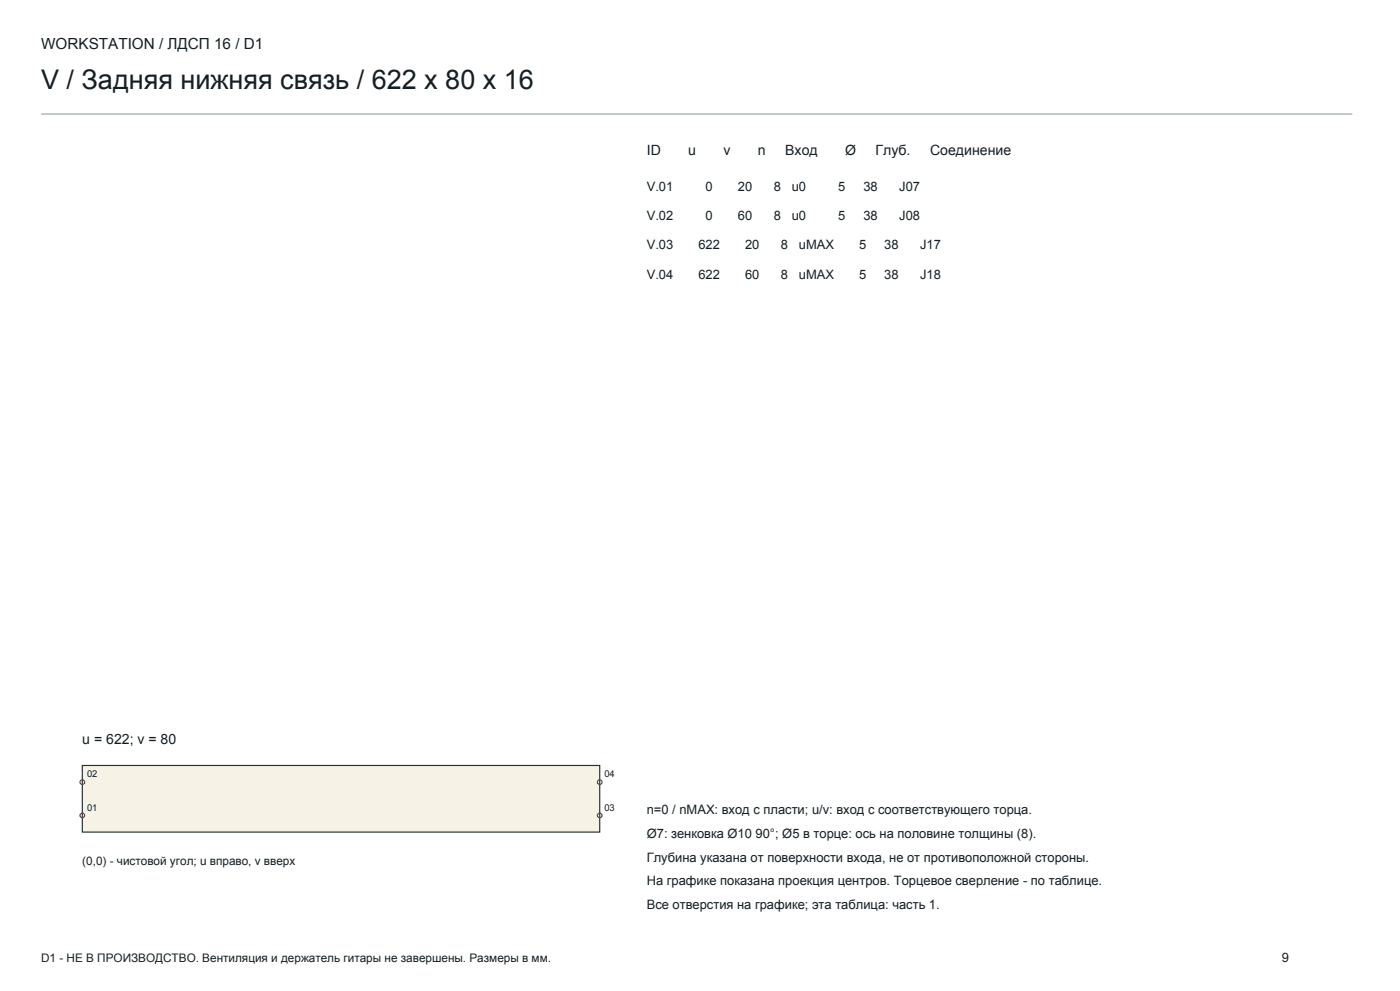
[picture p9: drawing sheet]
<svg xmlns="http://www.w3.org/2000/svg" width="420mm" height="297mm" viewBox="0 0 420 297" stroke-linecap="round" stroke-linejoin="round" font-family="sans-serif">
<defs><g id="words">
<text font-size="8.1" fill="#141f24" x="12.3" y="26.8">V / Задняя нижняя связь / 622 x 80 x 16</text>
<text font-size="4.6" fill="#141f24" x="12.3" y="14.8">WORKSTATION / ЛДСП 16 / D1</text>
<g font-size="4.2" fill="#141f24">
<text x="194" y="46.5">ID</text>
<text x="206.5" y="46.5">u</text>
<text x="217" y="46.5">v</text>
<text x="227.4" y="46.5">n</text>
<text x="235.6" y="46.5">Вход</text>
<text x="253.5" y="46.5">Ø</text>
<text x="262.7" y="46.5">Глуб.</text>
<text x="279" y="46.5">Соединение</text>
<text x="24.7" y="223.1">u = 622; v = 80</text>
</g>
<g font-size="3.9" fill="#141f24">
<text x="194" y="57.1">V.01</text>
<text x="211.7" y="57.1">0</text>
<text x="221.4" y="57.1">20</text>
<text x="232.1" y="57.1">8</text>
<text x="237.5" y="57.1">u0</text>
<text x="251.5" y="57.1">5</text>
<text x="259" y="57.1">38</text>
<text x="269.8" y="57.1">J07</text>
<text x="194" y="65.9">V.02</text>
<text x="211.7" y="65.9">0</text>
<text x="221.4" y="65.9">60</text>
<text x="232.1" y="65.9">8</text>
<text x="237.5" y="65.9">u0</text>
<text x="251.5" y="65.9">5</text>
<text x="259" y="65.9">38</text>
<text x="269.8" y="65.9">J08</text>
<text x="194" y="74.8">V.03</text>
<text x="209.5" y="74.8">622</text>
<text x="223.5" y="74.8">20</text>
<text x="234.3" y="74.8">8</text>
<text x="239.7" y="74.8">uMAX</text>
<text x="257.8" y="74.8">5</text>
<text x="265.3" y="74.8">38</text>
<text x="276.1" y="74.8">J17</text>
<text x="194" y="83.6">V.04</text>
<text x="209.5" y="83.6">622</text>
<text x="223.5" y="83.6">60</text>
<text x="234.3" y="83.6">8</text>
<text x="239.7" y="83.6">uMAX</text>
<text x="257.8" y="83.6">5</text>
<text x="265.3" y="83.6">38</text>
<text x="276.1" y="83.6">J18</text>
<text x="194" y="244.1">n=0 / nMAX: вход с пласти; u/v: вход с соответствующего торца.</text>
<text x="194" y="251.1">Ø7: зенковка Ø10 90°; Ø5 в торце: ось на половине толщины (8).</text>
<text x="194" y="258.2">Глубина указана от поверхности входа, не от противоположной стороны.</text>
<text x="194" y="265.3">На графике показана проекция центров. Торцевое сверление - по таблице.</text>
<text x="194" y="272.3">Все отверстия на графике; эта таблица: часть 1.</text>
<text x="384.5" y="288.2">9</text>
</g>
<g font-size="3.5" fill="#141f24">
<text x="24.7" y="259.3">(0,0) - чистовой угол; u вправо, v вверх</text>
<text x="12.3" y="288.2">D1 - НЕ В ПРОИЗВОДСТВО. Вентиляция и держатель гитары не завершены. Размеры в мм.</text>
</g>
<g font-size="2.8" fill="#141f24">
<text x="26.1" y="233">02</text>
<text x="181.3" y="233">04</text>
<text x="26.1" y="243">01</text>
<text x="181.3" y="243">03</text>
</g>
</g></defs>
<path d="M12.3 34.2h393.4" fill="none" stroke="#99a6a8" stroke-width=".35"/>
<path d="M24.7 229.4h155.2v20h-155.2z" fill-rule="evenodd" fill="#f7f2e6" stroke="#263333" stroke-width=".35"/>
<g fill="none" stroke="#b82e1f" stroke-width=".35">
<circle cx="24.7" cy="234.4" r=".71"/>
<circle cx="179.9" cy="234.4" r=".71"/>
<circle cx="24.7" cy="244.4" r=".71"/>
<circle cx="179.9" cy="244.4" r=".71"/>
</g>
<use href="#words"/>
</svg>
